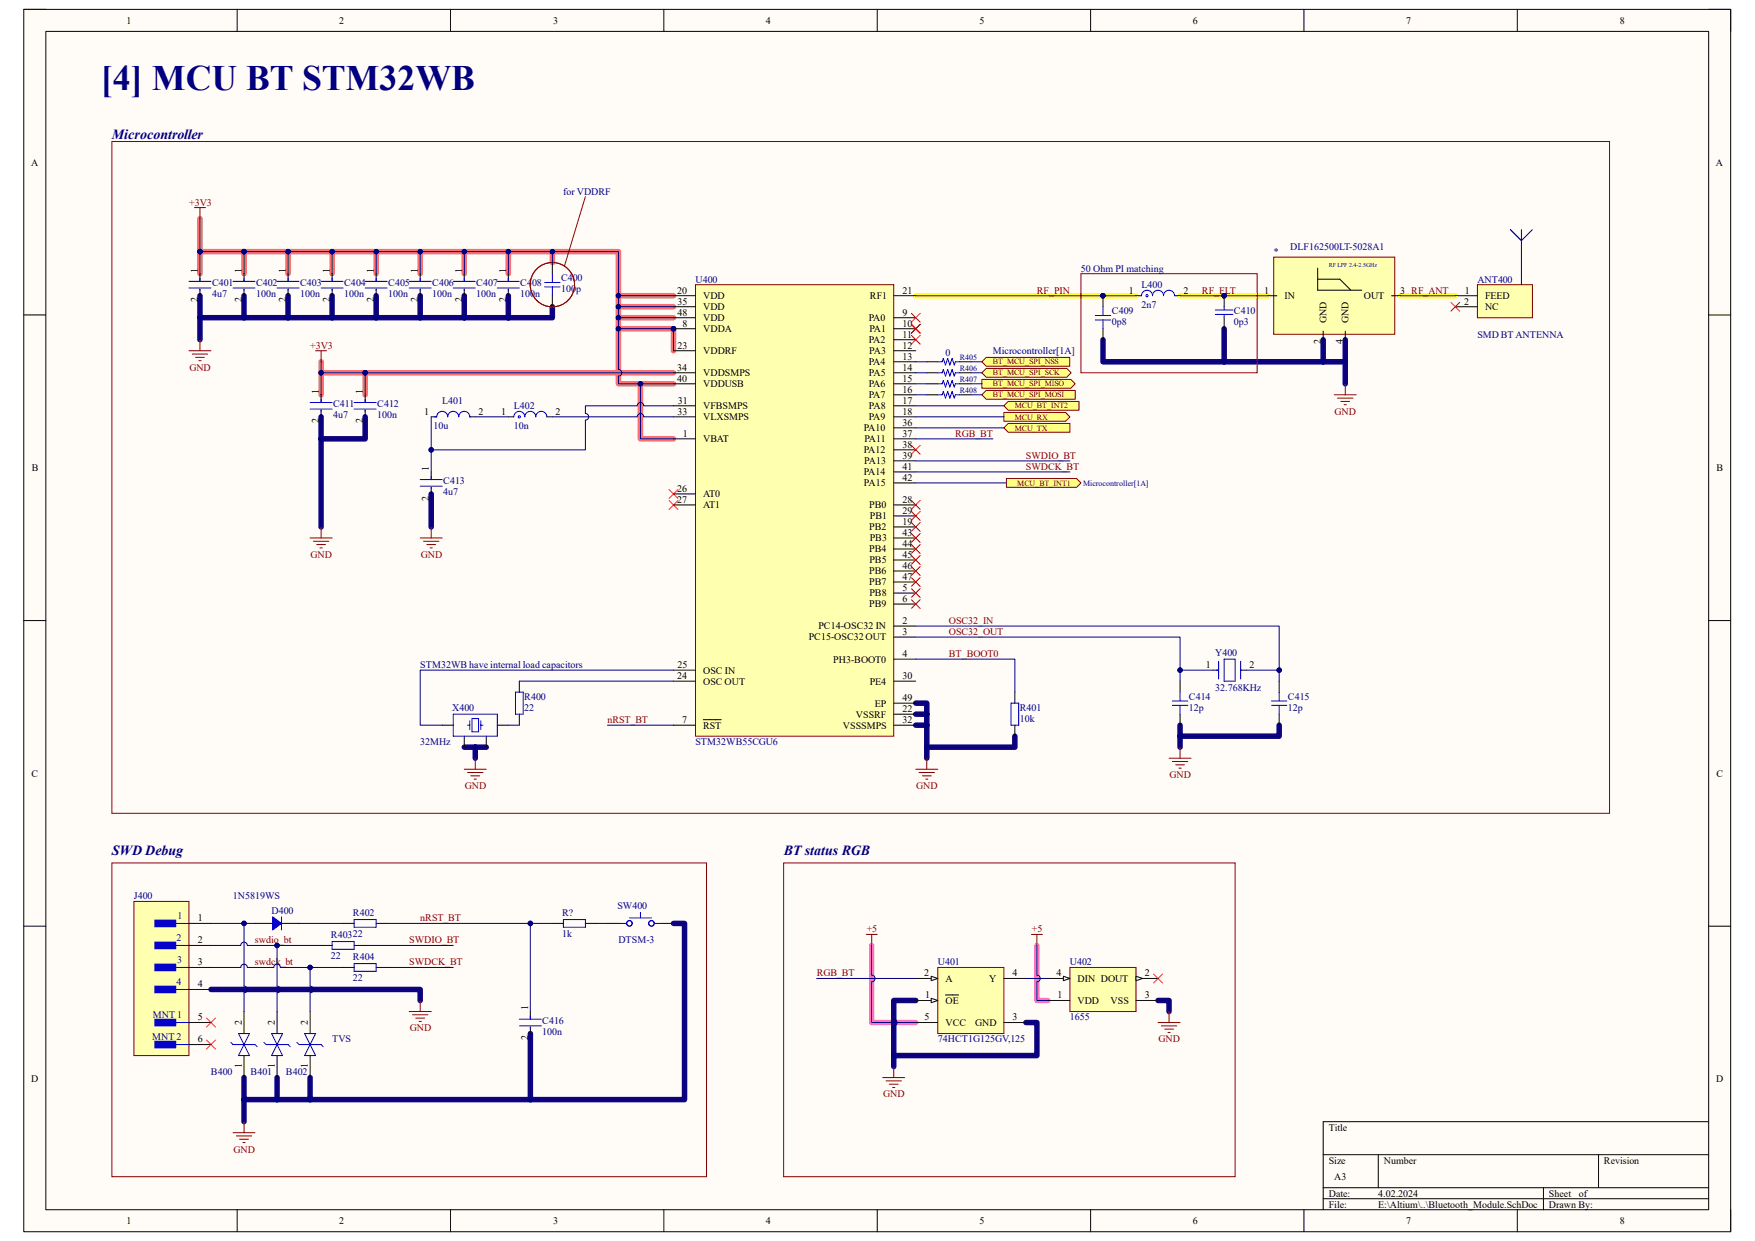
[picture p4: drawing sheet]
<svg xmlns="http://www.w3.org/2000/svg" width="297mm" height="210mm" viewBox="0 0 297 210" stroke-linecap="round" stroke-linejoin="round" font-family="sans-serif">
<defs><g id="words">
<text font-size="6.1" fill="#000080" x="17.1" y="15.2">[4] MCU BT STM32WB</text>
<g font-size="2.4" fill="#000080">
<text x="18.9" y="23.5">Microcontroller</text>
<text x="18.9" y="144.6">SWD Debug</text>
<text x="132.6" y="144.6">BT status RGB</text>
</g>
<g font-size="1.7">
<text x="21.4" y="4">1</text>
<text x="57.4" y="4">2</text>
<text x="93.6" y="4">3</text>
<text x="129.6" y="4">4</text>
<text x="165.8" y="4">5</text>
<text x="201.8" y="4">6</text>
<text x="238" y="4">7</text>
<text x="274.1" y="4">8</text>
<text x="5.3" y="28">A</text>
<text x="290.4" y="28">A</text>
<text x="33.5" y="46.1" transform="rotate(-90 33.5 46.1)">1</text>
<text x="40.9" y="46.1" transform="rotate(-90 40.9 46.1)">1</text>
<text x="48.4" y="46.1" transform="rotate(-90 48.4 46.1)">1</text>
<text x="55.8" y="46.1" transform="rotate(-90 55.8 46.1)">1</text>
<text x="63.3" y="46.1" transform="rotate(-90 63.3 46.1)">1</text>
<text x="70.7" y="46.1" transform="rotate(-90 70.7 46.1)">1</text>
<text x="78.2" y="46.1" transform="rotate(-90 78.2 46.1)">1</text>
<text x="85.6" y="46.1" transform="rotate(-90 85.6 46.1)">1</text>
<text x="33.5" y="51.2" transform="rotate(-90 33.5 51.2)">2</text>
<text x="40.9" y="51.2" transform="rotate(-90 40.9 51.2)">2</text>
<text x="48.4" y="51.2" transform="rotate(-90 48.4 51.2)">2</text>
<text x="55.8" y="51.2" transform="rotate(-90 55.8 51.2)">2</text>
<text x="63.3" y="51.2" transform="rotate(-90 63.3 51.2)">2</text>
<text x="70.7" y="51.2" transform="rotate(-90 70.7 51.2)">2</text>
<text x="78.2" y="51.2" transform="rotate(-90 78.2 51.2)">2</text>
<text x="85.6" y="51.2" transform="rotate(-90 85.6 51.2)">2</text>
<text x="114.6" y="49.7">20</text>
<text x="114.6" y="51.6">35</text>
<text x="114.6" y="53.4">48</text>
<text x="119" y="50.6">VDD</text>
<text x="119" y="52.5">VDD</text>
<text x="147.2" y="50.6">RF1</text>
<text x="152.7" y="53.4">9</text>
<text x="152.7" y="49.7">21</text>
<text x="191.1" y="49.7">1</text>
<text x="200.3" y="49.7">2</text>
<text x="214" y="49.7">1</text>
<text x="217.4" y="50.6">IN</text>
<text x="230.8" y="50.6">OUT</text>
<text x="237" y="49.7">3 RF_ANT</text>
<text x="247.8" y="51.6">2</text>
<text x="247.9" y="49.7">1</text>
<text x="251.3" y="50.6">FEED</text>
<text x="251.3" y="52.5">NC</text>
<text x="114.7" y="59">23</text>
<text x="115.5" y="55.3">8</text>
<text x="119" y="54.4">VDD</text>
<text x="119" y="56.2">VDDA</text>
<text x="119" y="59.9">VDDRF</text>
<text x="147" y="54.4">PA0</text>
<text x="147" y="58.1">PA2</text>
<text x="147.1" y="59.9">PA3</text>
<text x="147.2" y="56.2">PA1</text>
<text x="152.7" y="55.3">10</text>
<text x="152.7" y="57.1">11</text>
<text x="152.7" y="59">12</text>
<text x="223.6" y="58.3" transform="rotate(-90 223.6 58.3)">2</text>
<text x="224.5" y="54.7" transform="rotate(-90 224.5 54.7)">GND</text>
<text x="227.3" y="58.3" transform="rotate(-90 227.3 58.3)">4</text>
<text x="228.2" y="54.7" transform="rotate(-90 228.2 54.7)">GND</text>
<text x="114.6" y="62.7">34</text>
<text x="114.6" y="64.6">40</text>
<text x="119" y="63.7">VDDSMPS</text>
<text x="119" y="65.5">VDDUSB</text>
<text x="147" y="61.8">PA4</text>
<text x="147" y="65.5">PA6</text>
<text x="147.1" y="63.7">PA5</text>
<text x="152.7" y="60.9">13</text>
<text x="152.7" y="62.7">14</text>
<text x="152.7" y="64.6">15</text>
<text x="54" y="71.7" transform="rotate(-90 54 71.7)">2</text>
<text x="54" y="66.6" transform="rotate(-90 54 66.6)">1</text>
<text x="61.4" y="71.7" transform="rotate(-90 61.4 71.7)">2</text>
<text x="61.4" y="66.6" transform="rotate(-90 61.4 66.6)">1</text>
<text x="71.8" y="70.2">1</text>
<text x="81" y="70.2">2</text>
<text x="84.8" y="70.2">1</text>
<text x="94" y="70.2">2</text>
<text x="114.7" y="70.2">33</text>
<text x="114.7" y="68.3">31</text>
<text x="119" y="69.3">VFBSMPS</text>
<text x="119" y="71.1">VLXSMPS</text>
<text x="147" y="67.4">PA7</text>
<text x="147" y="71.1">PA9</text>
<text x="147.1" y="69.3">PA8</text>
<text x="152.7" y="66.5">16</text>
<text x="152.7" y="68.3">17</text>
<text x="152.7" y="70.2">18</text>
<text x="115.6" y="73.9">1</text>
<text x="119" y="74.8">VBAT</text>
<text x="146.2" y="73">PA10</text>
<text x="146.2" y="76.7">PA12</text>
<text x="146.3" y="74.8">PA11</text>
<text x="152.7" y="72.1">36</text>
<text x="152.7" y="73.9">37</text>
<text x="152.7" y="75.8">38</text>
<text x="152.7" y="77.6">39</text>
<text x="5.4" y="79.8">B</text>
<text x="72.6" y="79.7" transform="rotate(-90 72.6 79.7)">1</text>
<text x="114.6" y="83.2">26</text>
<text x="146.2" y="80.4">PA14</text>
<text x="146.2" y="82.3">PA15</text>
<text x="146.3" y="78.6">PA13</text>
<text x="152.7" y="79.5">41</text>
<text x="152.7" y="81.4">42</text>
<text x="290.5" y="79.8">B</text>
<text x="72.6" y="84.7" transform="rotate(-90 72.6 84.7)">2</text>
<text x="114.6" y="85.1">27</text>
<text x="119" y="84.2">AT0</text>
<text x="119" y="86">AT1</text>
<text x="147.1" y="86">PB0</text>
<text x="147.1" y="89.7">PB2</text>
<text x="147.2" y="87.9">PB1</text>
<text x="152.7" y="85.1">28</text>
<text x="152.7" y="87">29</text>
<text x="152.7" y="88.8">19</text>
<text x="147.1" y="93.5">PB4</text>
<text x="147.2" y="95.3">PB5</text>
<text x="147.2" y="91.6">PB3</text>
<text x="152.7" y="90.7">43</text>
<text x="152.7" y="92.5">44</text>
<text x="152.7" y="94.4">45</text>
<text x="147.1" y="97.2">PB6</text>
<text x="147.1" y="99.1">PB7</text>
<text x="147.2" y="100.9">PB8</text>
<text x="152.7" y="96.3">46</text>
<text x="152.7" y="98.1">47</text>
<text x="152.7" y="100">5</text>
<text x="152.7" y="101.9">6</text>
<text x="138.5" y="106.5">PC14-OSC32 IN</text>
<text x="147.1" y="102.8">PB9</text>
<text x="152.7" y="105.6">2</text>
<text x="152.7" y="107.4">3</text>
<text x="114.6" y="113.1">25</text>
<text x="136.9" y="108.4">PC15-OSC32 OUT</text>
<text x="141" y="112.1">PH3-BOOT0</text>
<text x="152.7" y="111.2">4</text>
<text x="204.1" y="113.1">1</text>
<text x="211.5" y="113.1">2</text>
<text x="114.6" y="114.9">24</text>
<text x="119" y="115.9">OSC OUT</text>
<text x="119" y="114">OSC IN</text>
<text x="147.2" y="115.9">PE4</text>
<text x="148" y="119.6">EP</text>
<text x="152.7" y="118.7">49</text>
<text x="152.7" y="114.9">30</text>
<text x="115.4" y="122.4">7</text>
<text x="119" y="123.3">RST</text>
<text x="142.7" y="123.3">VSSSMPS</text>
<text x="144.9" y="121.5">VSSRF</text>
<text x="152.7" y="120.5">22</text>
<text x="152.7" y="122.4">32</text>
<text x="5.3" y="131.4">C</text>
<text x="290.5" y="131.4">C</text>
<text x="33.5" y="155.9">1</text>
<text x="33.5" y="159.6">2</text>
<text x="33.5" y="163.4">3</text>
<text x="33.5" y="167.1">4</text>
<text x="156.4" y="165.2">2</text>
<text x="160" y="166.2">A</text>
<text x="167.4" y="166.2">Y</text>
<text x="171.4" y="165.2">4</text>
<text x="178.8" y="165.2">4</text>
<text x="182.4" y="166.2">DIN DOUT</text>
<text x="193.8" y="165.2">2</text>
<text x="33.5" y="172.7">5</text>
<text x="40.9" y="173.4" transform="rotate(-90 40.9 173.4)">2</text>
<text x="46.5" y="173.4" transform="rotate(-90 46.5 173.4)">2</text>
<text x="52.1" y="173.4" transform="rotate(-90 52.1 173.4)">2</text>
<text x="89.4" y="171" transform="rotate(-90 89.4 171)">1</text>
<text x="156.5" y="172.7">5</text>
<text x="156.6" y="169">1</text>
<text x="160" y="169.9">OE</text>
<text x="160" y="173.6">VCC</text>
<text x="165" y="173.6">GND</text>
<text x="171.4" y="172.7">3</text>
<text x="178.9" y="169">1</text>
<text x="182.4" y="169.9">VDD</text>
<text x="188" y="169.9">VSS</text>
<text x="193.8" y="169">3</text>
<text x="33.5" y="176.4">6</text>
<text x="89.4" y="176.1" transform="rotate(-90 89.4 176.1)">2</text>
<text x="5.3" y="183.2">D</text>
<text x="40.9" y="180.8" transform="rotate(-90 40.9 180.8)">1</text>
<text x="46.5" y="180.8" transform="rotate(-90 46.5 180.8)">1</text>
<text x="52.1" y="180.8" transform="rotate(-90 52.1 180.8)">1</text>
<text x="290.4" y="183.2">D</text>
<text x="224.9" y="191.3">Title</text>
<text x="224.9" y="196.9">Size</text>
<text x="234.2" y="196.9">Number</text>
<text x="271.4" y="196.9">Revision</text>
<text x="224.9" y="202.5">Date:</text>
<text x="225.8" y="199.7">A3</text>
<text x="233.3" y="202.5">4.02.2024</text>
<text x="262.1" y="202.5">Sheet</text>
<text x="267.2" y="202.5">of</text>
<text x="21.4" y="207.2">1</text>
<text x="57.4" y="207.2">2</text>
<text x="93.6" y="207.2">3</text>
<text x="129.6" y="207.2">4</text>
<text x="165.8" y="207.2">5</text>
<text x="201.8" y="207.2">6</text>
<text x="224.9" y="204.4">File:</text>
<text x="233.3" y="204.4">E:\Altium\..\Bluetooth_Module.SchDoc</text>
<text x="238" y="207.2">7</text>
<text x="262.1" y="204.4">Drawn By:</text>
<text x="274.1" y="207.2">8</text>
</g>
<g font-size="1.7" fill="#800000">
<text x="32" y="34.8">+3V3</text>
<text x="175.5" y="49.7">RF_PIN</text>
<text x="203.4" y="49.7">RF_FLT</text>
<text x="52.5" y="59">+3V3</text>
<text x="32" y="62.7">GND</text>
<text x="225.8" y="70.2">GND</text>
<text x="161.6" y="73.9">RGB_BT</text>
<text x="173.6" y="77.6">SWDIO_BT</text>
<text x="173.6" y="79.5">SWDCK_BT</text>
<text x="52.5" y="94.4">GND</text>
<text x="71.2" y="94.4">GND</text>
<text x="160.6" y="105.6">OSC32_IN</text>
<text x="160.6" y="107.4">OSC32_OUT</text>
<text x="160.6" y="111.2">BT_BOOT0</text>
<text x="102.8" y="122.4">nRST_BT</text>
<text x="197.9" y="131.7">GND</text>
<text x="78.7" y="133.6">GND</text>
<text x="155.1" y="133.6">GND</text>
<text x="71.1" y="155.9">nRST_BT</text>
<text x="43.1" y="159.6">swdio_bt</text>
<text x="69.3" y="159.6">SWDIO_BT</text>
<text x="146.7" y="157.8">+5</text>
<text x="174.6" y="157.8">+5</text>
<text x="43.1" y="163.4">swdck_bt</text>
<text x="69.3" y="163.4">SWDCK_BT</text>
<text x="138.2" y="165.2">RGB_BT</text>
<text x="69.3" y="174.5">GND</text>
<text x="196" y="176.4">GND</text>
<text x="149.5" y="185.7">GND</text>
<text x="39.5" y="195.1">GND</text>
</g>
<g font-size="1.7" fill="#000080">
<text x="95.3" y="32.9">for VDDRF</text>
<text x="95" y="47.6">C400</text>
<text x="117.7" y="47.8">U400</text>
<text x="182.9" y="46">50 Ohm PI matching</text>
<text x="215.6" y="43.2">*</text>
<text x="218.4" y="42.2">DLF162500LT-5028A1</text>
<text x="250" y="47.8">ANT400</text>
<text x="35.9" y="48.4">C401</text>
<text x="35.9" y="50.2">4u7</text>
<text x="43.3" y="48.4">C402</text>
<text x="43.3" y="50.2">100n</text>
<text x="50.8" y="48.4">C403</text>
<text x="50.8" y="50.2">100n</text>
<text x="58.3" y="48.4">C404</text>
<text x="58.3" y="50.2">100n</text>
<text x="65.7" y="48.4">C405</text>
<text x="65.7" y="50.2">100n</text>
<text x="73.2" y="48.4">C406</text>
<text x="73.2" y="50.2">100n</text>
<text x="80.6" y="48.4">C407</text>
<text x="80.6" y="50.2">100n</text>
<text x="88.1" y="48.4">C408</text>
<text x="88.1" y="50.2">100n</text>
<text x="95" y="49.5">100p</text>
<text x="188.2" y="53.2">C409</text>
<text x="193.2" y="48.8">L400</text>
<text x="193.2" y="52.1">2n7</text>
<text x="208.8" y="53.2">C410</text>
<text x="168" y="59.9">Microcontroller[1A]</text>
<text x="188.2" y="55.1">0p8</text>
<text x="208.8" y="55.1">0p3</text>
<text x="250" y="57.1">SMD BT ANTENNA</text>
<text x="160" y="60.3">0</text>
<text x="56.4" y="68.9">C411</text>
<text x="56.4" y="70.7">4u7</text>
<text x="63.8" y="68.9">C412</text>
<text x="63.8" y="70.7">100n</text>
<text x="74.8" y="68.3">L401</text>
<text x="87" y="69.3">L402</text>
<text x="73.4" y="72.6">10u</text>
<text x="87" y="72.6">10n</text>
<text x="75" y="81.9">C413</text>
<text x="75" y="83.8">4u7</text>
<text x="71.1" y="113.1">STM32WB have internal load capacitors</text>
<text x="205.7" y="111">Y400</text>
<text x="88.7" y="118.4">R400</text>
<text x="201.2" y="118.4">C414</text>
<text x="205.7" y="117">32.768KHz</text>
<text x="218" y="118.4">C415</text>
<text x="76.5" y="120.3">X400</text>
<text x="88.7" y="120.3">22</text>
<text x="172.6" y="120.3">R401</text>
<text x="172.6" y="122.2">10k</text>
<text x="201.2" y="120.3">12p</text>
<text x="218" y="120.3">12p</text>
<text x="71.1" y="126.1">32MHz</text>
<text x="117.7" y="126.1">STM32WB55CGU6</text>
<text x="22.6" y="152.2">J400</text>
<text x="30.1" y="155.5">1</text>
<text x="39.4" y="152.2">1N5819WS</text>
<text x="46" y="154.6">D400</text>
<text x="59.7" y="155.1">R402</text>
<text x="95.2" y="155.1">R?</text>
<text x="104.5" y="153.9">SW400</text>
<text x="29.9" y="159.3">2</text>
<text x="56" y="158.8">R40322</text>
<text x="95.2" y="158.6">1k</text>
<text x="104.6" y="159.6">DTSM-3</text>
<text x="29.9" y="166.7">4</text>
<text x="30" y="163">3</text>
<text x="56" y="162.3">22</text>
<text x="59.7" y="162.5">R404</text>
<text x="59.7" y="166.1">22</text>
<text x="158.7" y="163.4">U401</text>
<text x="181.1" y="163.4">U402</text>
<text x="25.9" y="172.3">MNT 1</text>
<text x="91.8" y="173.2">C416</text>
<text x="181.1" y="172.7">1655</text>
<text x="25.7" y="176.1">MNT 2</text>
<text x="56.2" y="176.4">TVS</text>
<text x="91.8" y="175.1">100n</text>
<text x="158.7" y="176.4">74HCT1G125GV,125</text>
<text x="35.7" y="182">B400</text>
<text x="42.4" y="182">B401</text>
<text x="48.4" y="182">B402</text>
</g>
<g font-size="1.4" fill="#000080">
<text x="162.4" y="61">R405</text>
<text x="162.4" y="62.8">R406</text>
<text x="162.4" y="64.7">R407</text>
<text x="162.4" y="66.5">R408</text>
<text x="183.3" y="82.2">Microcontroller[1A]</text>
</g>
<g font-size="1.4" fill="#800000">
<text x="168" y="65.4">BT_MCU_SPI_MISO</text>
<text x="168" y="63.5">BT_MCU_SPI_SCK</text>
<text x="168" y="61.7">BT_MCU_SPI_NSS</text>
<text x="168" y="67.3">BT_MCU_SPI_MOSI</text>
<text x="171.7" y="71">MCU_RX</text>
<text x="171.7" y="69.1">MCU_BT_INT2</text>
<text x="171.7" y="72.9">MCU_TX</text>
<text x="172.2" y="82.2">MCU_BT_INT1</text>
</g>
<text font-size="1" fill="#000080" x="224.9" y="45.2">RF LPF 2.4-2.5GHz</text>
</g></defs>
<path d="M4 1.6h288.9v206.8h-288.9z" fill-rule="evenodd" fill="#fffcf8"/>
<path d="M4 1.6h288.9v206.8h-288.9z" fill="none" stroke="#000" stroke-width=".17"/>
<path d="M7.8 5.3h281.4v199.4h-281.4z" fill-rule="evenodd" fill="#fffcf8"/>
<g fill="none" stroke="#000" stroke-width=".17">
<path d="M4 1.6h3.7M7.8 5.3h281.4v199.4h-281.4zM40.1 1.6v3.7M76.2 1.6v3.7M112.3 1.6v3.7M148.5 1.6v3.7M184.6 1.6v3.7M220.7 1.6v3.7M256.8 1.6v3.7M289.2 1.6h3.7v3.7M4 53.3h3.7M289.2 53.3h3.7"/>
<path d="M4 105h3.8M289.2 105h3.7M4 156.7h3.8M289.2 156.7h3.7M223.9 195.4h65.3M233.3 195.4v5.6M270.5 195.4v5.6M289.2 189.8h-65.3v14.9M40.1 204.7v3.7M76.2 204.7v3.7M112.4 204.7v3.7M148.5 204.7v3.7"/>
<path d="M184.6 204.7v3.7M220.7 204.7v3.7M223.9 201h65.3M223.9 202.9h65.3M256.8 204.7v3.7M261.2 201v3.7M292.9 204.7v3.7"/>
</g>
<g fill="none" stroke="#11037f" stroke-width=".93">
<path d="M33.8 53.8v3.7M33.8 50v3.8h44.8v-3.8M41.3 50v3.8M48.7 50v3.8M56.2 50v3.8M63.7 50v3.8M71.1 50v3.8M86 50v3.8h-7.4M93.5 51.9v1.9h-7.5M186.7 57.5v3.7h37.2v-3.7M207.2 55.6v5.6M227.7 57.5v7.4"/>
<path d="M54.3 70.5v3.8h7.5v-3.8M54.3 74.3v14.9M223.9 61.2h3.8M73 83.6v5.6M155 119h1.8v9.3M78.6 126.4h3.7M80.4 126.4v1.9M155 122.7h1.8M155 120.9h1.8M171.8 124.6v1.8h-15M199.7 122.7v1.9h16.8v-1.9M199.7 124.6v1.8"/>
<path d="M114 156.3h1.8v29.8h-63.3M35.7 167.4h35.4v1.9M89.8 174.9v11.2M155 169.3h-3.7v9.3M173.6 173h1.9v5.6h-24.2v1.9M196 169.3h1.8v1.9M41.3 182.4v3.7h11.2v-3.7M41.3 186.1v3.7M46.9 182.4v3.7"/>
</g>
<g fill="none" stroke="#ff6e6e" stroke-width=".93">
<path d="M33.8 37v9.3M33.8 42.6h7.5M41.3 42.6h63.4v22.3h9.3M41.3 42.6v3.7M48.7 42.6v3.7M56.2 42.6v3.7M63.7 42.6v3.7M71.1 42.6v3.7M78.6 42.6v3.7M86 42.6v3.7M93.5 42.6v1.8M104.7 50h9.3"/>
<path d="M104.7 51.9h9.3M104.7 53.8h9.3M104.7 55.6h9.3v3.8M54.3 61.2v1.9M61.8 63.1h-7.5v3.7M61.8 63.1v3.7M61.8 63.1h52.2M108.4 64.9v9.4h5.6"/>
</g>
<path d="M155 50h37.3M199.7 50h14.9M237 50h9.3" fill="none" stroke="#ff0" stroke-width=".93"/>
<path d="M147.5 160v13h7.5M175.5 160v9.3h1.8" fill="none" stroke="#ff6eff" stroke-width=".93"/>
<circle cx="114" cy="55.6" r=".37" fill="#000080"/>
<circle cx="114" cy="55.6" r=".37" fill="none" stroke="#000080" stroke-width=".17"/>
<path d="M117.7 48.2h33.6v76.4h-33.6z" fill-rule="evenodd" fill="#ffffb0"/>
<path d="M117.7 48.2h33.6v76.4h-33.6z" fill="none" stroke="#800000" stroke-width=".17"/>
<path d="M114 50h3.7M114 51.9h3.7M114 53.8h3.7M114 55.6h3.7" fill="none" stroke="#000" stroke-width=".17"/>
<circle cx="114" cy="55.6" r=".37" fill="#000080"/>
<circle cx="114" cy="55.6" r=".37" fill="none" stroke="#000080" stroke-width=".17"/>
<g fill="none" stroke="#000" stroke-width=".17">
<path d="M33.8 46.3v1.3M33.8 48.9v1.1M41.3 46.3v1.3M41.3 48.9v1.1M48.7 46.3v1.3M48.7 48.9v1.1M56.2 46.3v1.3M56.2 48.9v1.1M63.7 46.3v1.3M63.7 48.9v1.1M71.1 46.3v1.3M71.1 48.9v1.1"/>
<path d="M78.6 46.3v1.3M78.6 48.9v1.1M114 59.4h3.7M151.3 59.4h3.7M151.3 53.8h3.7M151.3 55.6h3.7M151.3 57.5h3.7M151.3 50h3.7M54.3 66.8v1.3M54.3 69.4v1.1M61.8 66.8v1.3M61.8 69.4v1.1"/>
<path d="M73 70.5h.9M73 79.9v1.3M79.5 70.5h.9M86 70.5h1M92.5 70.5h1M114 63.1h3.7M114 64.9h3.7M114 68.7h3.7M114 70.5h3.7M114 74.3h3.7M151.3 63.1h3.7M151.3 64.9h3.7"/>
<path d="M151.3 61.2h3.7M151.3 66.8h3.7M151.3 68.7h3.7M151.3 70.5h3.7M151.3 72.4h3.7M151.3 74.3h3.7M151.3 76.1h3.7M151.3 78h3.7M151.3 79.9h3.7M73 82.5v1.1M114 85.4h3.7M114 83.6h3.7"/>
<path d="M151.3 85.4h3.7M151.3 87.3h3.7M151.3 89.2h3.7M151.3 91h3.7M151.3 92.9h3.7M151.3 94.8h3.7M151.3 96.6h3.7M151.3 98.5h3.7M151.3 81.7h3.7M114 115.3h3.7M114 113.4h3.7M151.3 105.9h3.7"/>
<path d="M151.3 107.8h3.7M151.3 100.4h3.7M151.3 102.2h3.7M151.3 119h3.7M151.3 111.5h3.7M151.3 115.3h3.7M199.7 115.3v1.8M205.3 113.4h.9M210 113.4h.9M216.5 115.3v1.8M114 122.7h3.7M119 121.8h3.1"/>
<path d="M151.3 120.9h3.7M151.3 122.7h3.7M199.7 120.9v1.8M216.5 120.9v1.8"/>
</g>
<g fill="none" stroke="#00f" stroke-width=".17">
<path d="M32 47.6h3.7M32 48.7h3.7M33.8 47.1v.5M33.8 48.9v.2M39.4 47.6h3.8M39.4 48.7h3.8M41.3 47.1v.5M41.3 48.9v.2M46.9 47.6h3.7M46.9 48.7h3.7M48.7 47.1v.5M48.7 48.9v.2"/>
<path d="M54.3 47.6h3.8M54.3 48.7h3.8M56.2 47.1v.5M56.2 48.9v.2M61.8 47.6h3.7M61.8 48.7h3.7M63.7 47.1v.5M63.7 48.9v.2M69.3 47.6h3.7M69.3 48.7h3.7M71.1 47.1v.5M71.1 48.9v.2"/>
<path d="M76.7 47.6h3.7M76.7 48.7h3.7M78.6 47.1v.5M78.6 48.9v.2M52.5 68.1h3.7M52.5 69.2h3.7M54.3 67.6v.5M54.3 69.4v.2M59.9 68.1h3.8M59.9 69.2h3.8M61.8 67.6v.5M61.8 69.4v.2"/>
<path d="M73.5 70.5h.4a.93 .93 0 0 1 .9-.9 .93 .93 0 0 1 1 .9 .93 .93 0 0 1 .9-.9 .93 .93 0 0 1 .9 .9 .93 .93 0 0 1 1-.9 .93 .93 0 0 1 .9 .9h.2M87 70.5a.93 .93 0 0 1 .9-.9 .93 .93 0 0 1 .9 .9 .93 .93 0 0 1 .9-.9 .93 .93 0 0 1 1 .9 .93 .93 0 0 1 .9-.9 .93 .93 0 0 1 .9 .9M71.1 81.2h3.7M71.1 82.3h3.7M73 80.6v.6M73 82.5v.2M198.4 119.4h2.6M198.4 118.6h2.6M199.7 117.1v1.5M199.7 119.4v1.5M205.9 113.4h.3M206.2 111.9v3"/>
<path d="M207.2 111.5h1.8v3.8h-1.8zM210 111.9v3M210 113.4h.1M215.2 119.4h2.6M215.2 118.6h2.6M216.5 117.1v1.5M216.5 119.4v1.5"/>
<circle cx="87.9" cy="70.5" r=".19"/>
</g>
<g fill="none" stroke="#800000" stroke-width=".17">
<path d="M32.9 35.1h1.9M33.8 35.1v1.9M32 59.4h3.7M32.5 59.9h2.6M33.8 57.5v1.9M53.4 59.4h1.9M54.3 59.4v1.8M33.1 60.5h1.5M33.7 61h.3M52.5 91h3.7M53 91.6h2.6M53.6 92.2h1.5"/>
<path d="M54.2 92.7h.3M54.3 89.2v1.8M71.1 91h3.7M71.7 91.6h2.6M72.2 92.2h1.5M72.8 92.7h.4M73 89.2v1.8M78.6 130.2h3.7M79.1 130.7h2.6M79.7 131.3h1.5M80.2 131.9h.4M80.4 128.3v1.9"/>
<path d="M197.8 128.3h3.8M198.4 128.9h2.6M199 129.4h1.5M199.5 130h.4M199.7 126.4v1.9"/>
</g>
<circle cx="186.7" cy="50" r=".37" fill="#000080"/>
<circle cx="186.7" cy="50" r=".37" fill="none" stroke="#000080" stroke-width=".17"/>
<path d="M186.7 50v1.9M186.7 55.6v1.9" fill="none" stroke="#000" stroke-width=".17"/>
<circle cx="186.7" cy="50" r=".37" fill="#000080"/>
<circle cx="186.7" cy="50" r=".37" fill="none" stroke="#000080" stroke-width=".17"/>
<g fill="none" stroke="#00f" stroke-width=".17">
<path d="M185.4 54.1h2.6M185.4 53.4h2.6M186.7 51.9v1.5M186.7 54.1v1.5M193.2 50a.93 .93 0 0 1 .9-.9 .93 .93 0 0 1 .9 .9 .93 .93 0 0 1 1-.9 .93 .93 0 0 1 .9 .9 .93 .93 0 0 1 .9-.9 .93 .93 0 0 1 1 .9"/>
<circle cx="194.1" cy="50" r=".19"/>
</g>
<path d="M192.3 50h.9M198.8 50h.9" fill="none" stroke="#000" stroke-width=".17"/>
<circle cx="207.2" cy="50" r=".37" fill="#000080"/>
<circle cx="207.2" cy="50" r=".37" fill="none" stroke="#000080" stroke-width=".17"/>
<path d="M207.2 50v1.9M207.2 53.8v1.8" fill="none" stroke="#000" stroke-width=".17"/>
<circle cx="207.2" cy="50" r=".37" fill="#000080"/>
<circle cx="207.2" cy="50" r=".37" fill="none" stroke="#000080" stroke-width=".17"/>
<path d="M205.7 52.5h3M205.7 53.2h3M207.2 51.9v.6M207.2 53.2v.6" fill="none" stroke="#00f" stroke-width=".17"/>
<path d="M225.8 66.8h3.7M226.4 67.4h2.6M226.9 67.9h1.5M227.5 68.5h.3M227.7 64.9v1.9" fill="none" stroke="#800000" stroke-width=".17"/>
<path d="M215.6 43.5h20.5v13.1h-20.5z" fill-rule="evenodd" fill="#ffffb0"/>
<path d="M215.6 43.5h20.5v13.1h-20.5zM39.4 191.7h3.8M40 192.2h2.6M40.6 192.8h1.4M41.1 193.4h.4M41.3 189.8v1.9" fill="none" stroke="#800000" stroke-width=".17"/>
<path d="M214.6 50h1.5M223 47.2h3.7l1.9 1.9M223 45.4v3.7h7.5M223.9 56v1.5M227.7 56v1.5M235.5 50h1.5M89.8 171.2v1.3M89.8 173.8v1.1" fill="none" stroke="#000" stroke-width=".17"/>
<path d="M87.9 172.5h3.7M87.9 173.6h3.7M89.8 171.9v.6M89.8 173.8v.2" fill="none" stroke="#00f" stroke-width=".17"/>
<path d="M22.7 152.5h9.3v26.1h-9.3z" fill-rule="evenodd" fill="#ffffb0"/>
<path d="M22.7 152.5h9.3v26.1h-9.3z" fill="none" stroke="#800000" stroke-width=".17"/>
<path d="M26.2 155.7h3.5v1.1h-3.5z" fill-rule="evenodd" fill="#00f"/>
<path d="M26.2 155.7h3.5v1.1h-3.5zM27.9 156.3h4.1" fill="none" stroke="#00f" stroke-width=".17"/>
<path d="M26.2 159.4h3.5v1.2h-3.5z" fill-rule="evenodd" fill="#00f"/>
<path d="M26.2 159.4h3.5v1.2h-3.5zM27.9 160h4.1" fill="none" stroke="#00f" stroke-width=".17"/>
<path d="M26.2 163.2h3.5v1.1h-3.5z" fill-rule="evenodd" fill="#00f"/>
<path d="M26.2 163.2h3.5v1.1h-3.5zM27.9 163.7h4.1" fill="none" stroke="#00f" stroke-width=".17"/>
<path d="M26.2 166.9h3.5v1.1h-3.5z" fill-rule="evenodd" fill="#00f"/>
<path d="M26.2 166.9h3.5v1.1h-3.5zM27.9 167.4h4.1" fill="none" stroke="#00f" stroke-width=".17"/>
<path d="M26.2 172.5h3.5v1.1h-3.5z" fill-rule="evenodd" fill="#00f"/>
<path d="M26.2 172.5h3.5v1.1h-3.5zM27.9 173h4.1" fill="none" stroke="#00f" stroke-width=".17"/>
<path d="M26.2 176.2h3.5v1.1h-3.5z" fill-rule="evenodd" fill="#00f"/>
<g fill="none" stroke="#00f" stroke-width=".17">
<path d="M47.6 155.2v2.2M56.2 159.3h3.7v1.3h-3.7zM59.9 155.6h3.8v1.3h-3.8zM104.7 156.3h1.3M106.5 155.3h3.8M108.4 154.4v.9M110.8 156.3h1.3M26.2 176.2h3.5v1.1h-3.5zM27.9 176.8h4.1M59.9 163.1h3.8v1.3h-3.8z"/>
<circle cx="106.5" cy="156.3" r=".47"/>
<circle cx="110.3" cy="156.3" r=".47"/>
</g>
<g fill="none" stroke="#000" stroke-width=".17">
<path d="M32 156.3h3.7M32 160h3.7M43.2 156.3h2.9M47.6 156.3h3M54.3 160h1.9M58.1 156.3h1.8M59.9 160h1.9M63.7 156.3h1.8M102.8 156.3h1.9M112.1 156.3h1.9M32 163.7h3.7M32 167.4h3.7"/>
<path d="M32 173h3.7M32 176.8h3.7M58.1 163.7h1.8M63.7 163.7h1.8"/>
</g>
<path d="M35 172.3l1.4 1.5M35 176l1.4 1.5M36.4 172.3l-1.4 1.5M36.4 176l-1.4 1.5" fill="none" stroke="#f00" stroke-width=".17"/>
<path d="M69.3 171.2h3.7M69.8 171.7h2.6M70.4 172.3h1.5M70.9 172.9h.4M71.1 169.3v1.9" fill="none" stroke="#800000" stroke-width=".17"/>
<path d="M46.1 155.2l1.5 1.1-1.5 1.1z" fill="#00f"/>
<g fill="none" stroke="#00f" stroke-width=".17">
<path d="M87.2 117.1h1.3v3.8h-1.3zM171.1 119h1.3v3.7h-1.3zM76.7 120.9h7.5v3.7h-7.5zM79.1 122.7h.4M79.5 122v1.5M79.9 121.6h1.1v2.2h-1.1zM81.4 122v1.5M81.4 122.7h.3M46.1 155.2l1.5 1.1-1.5 1.1zM39.1 176.4l.3 .4h3.8l.3 .3M40.4 174.9h1.8l-1.8 3.7h1.8zM44.7 176.4l.3 .4h3.8l.3 .3"/>
<path d="M46 174.9h1.8l-1.8 3.7h1.8zM50.2 176.4l.4 .4h3.7l.4 .3M51.6 174.9h1.8l-1.8 3.7h1.8z"/>
</g>
<path d="M18.9 24h253.5v113.6h-253.5zM155 130.2h3.7M155.5 130.7h2.6M156.1 131.3h1.5M156.7 131.9h.3M156.8 128.3v1.9M18.9 146h100.7v53.1h-100.7zM132.6 146h76.4v53.1h-76.4z" fill="none" stroke="#800000" stroke-width=".17"/>
<g fill="none" stroke="#000" stroke-width=".17">
<path d="M87.9 115.3v1.8M171.8 117.1v1.9M74.8 122.7h1.9M78.6 124.6v1.8M82.3 124.6v1.8M84.2 122.7h1.8M87.9 120.9v1.8M171.8 122.7v1.9M41.3 171.2v3.7M41.3 178.6v3.8M46.9 171.2v3.7M46.9 178.6v3.8"/>
<path d="M52.5 171.2v3.7M52.5 178.6v3.8"/>
</g>
<path d="M170.6 71.7h10.5v1.5h-10.5l-.7-.8z" fill-rule="evenodd" fill="#ffff80"/>
<path d="M170.6 71.7h10.5v1.5h-10.5l-.7-.8z" fill="none" stroke="#800000" stroke-width=".17"/>
<path d="M169.9 69.8h10.4l.8 .7-.8 .8h-10.4z" fill-rule="evenodd" fill="#ffff80"/>
<path d="M169.9 69.8h10.4l.8 .7-.8 .8h-10.4z" fill="none" stroke="#800000" stroke-width=".17"/>
<path d="M169.9 68.7l.7-.8h12v1.5h-12z" fill-rule="evenodd" fill="#ffff80"/>
<path d="M169.9 68.7l.7-.8h12v1.5h-12z" fill="none" stroke="#800000" stroke-width=".17"/>
<path d="M170.3 81h11.9l.7 .7-.7 .8h-11.9z" fill-rule="evenodd" fill="#ffff80"/>
<path d="M170.3 81h11.9l.7 .7-.7 .8h-11.9z" fill="none" stroke="#800000" stroke-width=".17"/>
<path d="M86 46.3v1.3M86 48.9v1.1" fill="none" stroke="#000" stroke-width=".17"/>
<path d="M84.2 47.6h3.7M84.2 48.7h3.7M86 47.1v.5M86 48.9v.2" fill="none" stroke="#00f" stroke-width=".17"/>
<path d="M181.1 163.7h11.2v7.5h-11.2z" fill-rule="evenodd" fill="#ffffb0"/>
<path d="M181.1 163.7h11.2v7.5h-11.2z" fill="none" stroke="#800000" stroke-width=".17"/>
<path d="M177.3 169.3h3.8M192.3 165.6h3.7" fill="none" stroke="#000" stroke-width=".17"/>
<path d="M192.3 165.2l1.1 .4-1.1 .4z" fill="#f8fcff"/>
<path d="M177.3 165.6h3.8M192.3 165.2l1.1 .4-1.1 .4zM192.3 169.3h3.7" fill="none" stroke="#000" stroke-width=".17"/>
<path d="M180 165.2l1.1 .4-1.1 .4z" fill="#f8fcff"/>
<path d="M180 165.2l1.1 .4-1.1 .4z" fill="none" stroke="#000" stroke-width=".17"/>
<path d="M146.6 158.1h1.9M147.5 158.1v1.9M196 173h3.7M196.5 173.6h2.6M197.1 174.2h1.5M197.7 174.7h.3M197.8 171.2v1.8" fill="none" stroke="#800000" stroke-width=".17"/>
<path d="M195.2 164.8l1.5 1.5M196.7 164.8l-1.5 1.5" fill="none" stroke="#f00" stroke-width=".17"/>
<path d="M158.7 163.7h11.2v11.2h-11.2z" fill-rule="evenodd" fill="#ffffb0"/>
<path d="M158.7 163.7h11.2v11.2h-11.2z" fill="none" stroke="#800000" stroke-width=".17"/>
<path d="M155 169.3h3.7" fill="none" stroke="#000" stroke-width=".17"/>
<path d="M157.6 168.9l1.1 .4-1.1 .4z" fill="#f8fcff"/>
<path d="M155 165.6h3.7M157.6 168.9l1.1 .4-1.1 .4zM160 168.4h2.2" fill="none" stroke="#000" stroke-width=".17"/>
<path d="M157.6 165.2l1.1 .4-1.1 .4z" fill="#f8fcff"/>
<path d="M155 173h3.7M157.6 165.2l1.1 .4-1.1 .4zM169.9 173h3.7M169.9 165.6h3.7" fill="none" stroke="#000" stroke-width=".17"/>
<path d="M174.6 158.1h1.8M175.5 158.1v1.9M149.4 182.4h3.7M150 182.9h2.6M150.5 183.5h1.5M151.1 184h.3M151.3 180.5v1.9" fill="none" stroke="#800000" stroke-width=".17"/>
<path d="M250 48.2h9.3v5.6h-9.3z" fill-rule="evenodd" fill="#ffffb0"/>
<path d="M182.9 46.3h29.9v16.8h-29.9zM250 48.2h9.3v5.6h-9.3z" fill="none" stroke="#800000" stroke-width=".17"/>
<path d="M93.5 44.4v1.9M93.5 50v1.9M246.3 50h3.7M246.3 51.9h3.7" fill="none" stroke="#000" stroke-width=".17"/>
<g fill="none" stroke="#f00" stroke-width=".17">
<path d="M154.2 56.7l1.5 1.5M154.2 54.9l1.5 1.5M154.2 53l1.5 1.5M155.7 56.7l-1.5 1.5M155.7 54.9l-1.5 1.5M155.7 53l-1.5 1.5M245.6 51.2l1.4 1.5M247 51.2l-1.4 1.5M154.2 75.4l1.5 1.5M155.7 75.4l-1.5 1.5M113.2 84.7l1.5 1.5M113.2 82.8l1.5 1.5"/>
<path d="M114.7 84.7l-1.5 1.5M114.7 82.8l-1.5 1.5M154.2 99.6l1.5 1.5M154.2 97.8l1.5 1.4M154.2 95.9l1.5 1.5M154.2 94l1.5 1.5M154.2 92.2l1.5 1.5M154.2 90.3l1.5 1.5M154.2 88.4l1.5 1.5M154.2 86.6l1.5 1.5M154.2 84.7l1.5 1.5M155.7 99.6l-1.5 1.5"/>
<path d="M155.7 97.8l-1.5 1.4M155.7 95.9l-1.5 1.5M155.7 94l-1.5 1.5M155.7 92.2l-1.5 1.5M155.7 90.3l-1.5 1.5M155.7 88.4l-1.5 1.5M155.7 86.6l-1.5 1.5M155.7 84.7l-1.5 1.5M154.2 101.5l1.5 1.5M155.7 101.5l-1.5 1.5"/>
</g>
<path d="M255.6 38.9l1.9 1.8 1.8-1.8M257.5 38.9v9.3M92.2 48.6h2.6M92.2 47.8h2.6M93.5 46.3v1.5M93.5 48.6v1.4" fill="none" stroke="#00f" stroke-width=".17"/>
<g fill="none" stroke="#980000" stroke-width=".17">
<path d="M99.1 33.3l-3.6 11.7"/>
<circle cx="93.5" cy="48.2" r="3.8"/>
</g>
<path d="M166.2 66.8l.7-.7h15.1v1.5h-15.1z" fill-rule="evenodd" fill="#ffff80"/>
<path d="M166.2 66.8l.7-.7h15.1v1.5h-15.1z" fill="none" stroke="#800000" stroke-width=".17"/>
<path d="M166.2 64.2h15l.8 .7-.8 .8h-15z" fill-rule="evenodd" fill="#ffff80"/>
<path d="M166.2 64.2h15l.8 .7-.8 .8h-15z" fill="none" stroke="#800000" stroke-width=".17"/>
<path d="M166.2 63.1l.7-.8h13.6l.8 .8-.8 .7h-13.6z" fill-rule="evenodd" fill="#ffff80"/>
<path d="M166.2 63.1l.7-.8h13.6l.8 .8-.8 .7h-13.6z" fill="none" stroke="#800000" stroke-width=".17"/>
<path d="M166.2 61.2l.7-.7h14.1v1.5h-14.1z" fill-rule="evenodd" fill="#ffff80"/>
<path d="M166.2 61.2l.7-.7h14.1v1.5h-14.1z" fill="none" stroke="#800000" stroke-width=".17"/>
<path d="M156.8 61.2h1.9M156.8 63.1h1.9M156.8 64.9h1.9M156.8 66.8h1.9M162.4 61.2h1.9M162.4 63.1h1.9M162.4 64.9h1.9M162.4 66.8h1.9" fill="none" stroke="#000" stroke-width=".17"/>
<path d="M158.7 61.2h.8l.1-.5 .4 1.1 .4-1.1 .4 1.1 .3-1.1 .4 1.1 .2-.6h.7M158.7 63.1h.8l.1-.6 .4 1.1 .4-1.1 .4 1.1 .3-1.1 .4 1.1 .2-.5h.7M158.7 64.9h.8l.1-.5 .4 1.1 .4-1.1 .4 1.1 .3-1.1 .4 1.1 .2-.6h.7M158.7 66.8h.8l.1-.5 .4 1.1 .4-1.1 .4 1.1 .3-1.1 .4 1.1 .2-.6h.7" fill="none" stroke="#00f" stroke-width=".17"/>
<path d="M56.2 50v3.8" fill="none" stroke="#000080" stroke-width=".17"/>
<circle cx="56.2" cy="53.8" r=".37" fill="#000080"/>
<g fill="none" stroke="#000080" stroke-width=".17">
<path d="M63.7 50v3.8"/>
<circle cx="56.2" cy="53.8" r=".37"/>
</g>
<circle cx="63.7" cy="53.8" r=".37" fill="#000080"/>
<g fill="none" stroke="#000080" stroke-width=".17">
<path d="M71.1 50v3.8"/>
<circle cx="63.7" cy="53.8" r=".37"/>
</g>
<circle cx="71.1" cy="53.8" r=".37" fill="#000080"/>
<g fill="none" stroke="#000080" stroke-width=".17">
<path d="M71.1 42.6v3.7"/>
<circle cx="71.1" cy="53.8" r=".37"/>
</g>
<circle cx="71.1" cy="42.6" r=".37" fill="#000080"/>
<g fill="none" stroke="#000080" stroke-width=".17">
<path d="M63.7 42.6v3.7"/>
<circle cx="71.1" cy="42.6" r=".37"/>
</g>
<circle cx="63.7" cy="42.6" r=".37" fill="#000080"/>
<g fill="none" stroke="#000080" stroke-width=".17">
<path d="M56.2 42.6v3.7"/>
<circle cx="63.7" cy="42.6" r=".37"/>
</g>
<circle cx="56.2" cy="42.6" r=".37" fill="#000080"/>
<g fill="none" stroke="#000080" stroke-width=".17">
<path d="M108.4 64.9v9.4h5.6"/>
<circle cx="56.2" cy="42.6" r=".37"/>
</g>
<circle cx="108.4" cy="64.9" r=".37" fill="#000080"/>
<g fill="none" stroke="#000080" stroke-width=".17">
<path d="M48.7 42.6v3.7"/>
<circle cx="108.4" cy="64.9" r=".37"/>
</g>
<circle cx="48.8" cy="42.6" r=".37" fill="#000080"/>
<g fill="none" stroke="#000080" stroke-width=".17">
<path d="M41.3 50v3.8"/>
<circle cx="48.8" cy="42.6" r=".37"/>
</g>
<circle cx="41.3" cy="53.8" r=".37" fill="#000080"/>
<g fill="none" stroke="#000080" stroke-width=".17">
<path d="M41.3 42.6v3.7"/>
<circle cx="41.3" cy="53.8" r=".37"/>
</g>
<circle cx="41.3" cy="42.6" r=".37" fill="#000080"/>
<g fill="none" stroke="#000080" stroke-width=".17">
<path d="M48.7 50v3.8"/>
<circle cx="41.3" cy="42.6" r=".37"/>
</g>
<circle cx="48.8" cy="53.8" r=".37" fill="#000080"/>
<g fill="none" stroke="#000080" stroke-width=".17">
<path d="M78.6 42.6v3.7"/>
<circle cx="48.8" cy="53.8" r=".37"/>
</g>
<circle cx="78.6" cy="42.6" r=".37" fill="#000080"/>
<g fill="none" stroke="#000080" stroke-width=".17">
<path d="M33.8 42.6h7.5"/>
<circle cx="78.6" cy="42.6" r=".37"/>
</g>
<circle cx="33.8" cy="42.6" r=".37" fill="#000080"/>
<circle cx="33.8" cy="42.6" r=".37" fill="none" stroke="#000080" stroke-width=".17"/>
<circle cx="41.3" cy="42.6" r=".37" fill="#000080"/>
<g fill="none" stroke="#000080" stroke-width=".17">
<path d="M33.8 37v5.6"/>
<circle cx="41.3" cy="42.6" r=".37"/>
</g>
<circle cx="33.8" cy="42.6" r=".37" fill="#000080"/>
<g fill="none" stroke="#000080" stroke-width=".17">
<path d="M33.8 42.6v3.7"/>
<circle cx="33.8" cy="42.6" r=".37"/>
</g>
<circle cx="33.8" cy="42.6" r=".37" fill="#000080"/>
<g fill="none" stroke="#000080" stroke-width=".17">
<path d="M33.8 53.8v3.7"/>
<circle cx="33.8" cy="42.6" r=".37"/>
</g>
<circle cx="33.8" cy="53.8" r=".37" fill="#000080"/>
<g fill="none" stroke="#000080" stroke-width=".17">
<path d="M61.8 63.1v3.7"/>
<circle cx="33.8" cy="53.8" r=".37"/>
</g>
<circle cx="61.8" cy="63.1" r=".37" fill="#000080"/>
<g fill="none" stroke="#000080" stroke-width=".17">
<path d="M54.3 70.5v3.8h7.5v-3.8"/>
<circle cx="61.8" cy="63.1" r=".37"/>
</g>
<circle cx="54.3" cy="74.3" r=".37" fill="#000080"/>
<g fill="none" stroke="#000080" stroke-width=".17">
<path d="M54.3 74.3v14.9"/>
<circle cx="54.3" cy="74.3" r=".37"/>
</g>
<circle cx="54.3" cy="74.3" r=".37" fill="#000080"/>
<g fill="none" stroke="#000080" stroke-width=".17">
<path d="M61.8 63.1h52.2M80.4 70.5h5.6M93.5 70.5h14.3a.56 .56 0 0 1 .6-.5 .56 .56 0 0 1 .6 .5h5M73 83.6v5.6"/>
<circle cx="54.3" cy="74.3" r=".37"/>
</g>
<circle cx="61.8" cy="63.1" r=".37" fill="#000080"/>
<g fill="none" stroke="#000080" stroke-width=".17">
<path d="M61.8 63.1h-7.5v3.7"/>
<circle cx="61.8" cy="63.1" r=".37"/>
</g>
<circle cx="54.3" cy="63.1" r=".37" fill="#000080"/>
<circle cx="54.3" cy="63.1" r=".37" fill="none" stroke="#000080" stroke-width=".17"/>
<circle cx="61.8" cy="63.1" r=".37" fill="#000080"/>
<g fill="none" stroke="#000080" stroke-width=".17">
<path d="M54.3 61.2v1.9"/>
<circle cx="61.8" cy="63.1" r=".37"/>
</g>
<circle cx="54.3" cy="63.1" r=".37" fill="#000080"/>
<g fill="none" stroke="#000080" stroke-width=".17">
<path d="M114 68.7h-5a.56 .56 0 0 0-.6-.6 .56 .56 0 0 0-.6 .6h-8.7v1.3a.56 .56 0 0 1 .5 .5 .56 .56 0 0 1-.5 .6v5h-26.1"/>
<circle cx="54.3" cy="63.1" r=".37"/>
</g>
<circle cx="73" cy="76.1" r=".37" fill="#000080"/>
<g fill="none" stroke="#000080" stroke-width=".17">
<path d="M199.7 122.7v1.9h16.8v-1.9"/>
<circle cx="73" cy="76.1" r=".37"/>
</g>
<circle cx="199.7" cy="124.6" r=".37" fill="#000080"/>
<g fill="none" stroke="#000080" stroke-width=".17">
<path d="M207.2 55.6v5.6"/>
<circle cx="199.7" cy="124.6" r=".37"/>
</g>
<circle cx="207.2" cy="61.2" r=".37" fill="#000080"/>
<g fill="none" stroke="#000080" stroke-width=".17">
<path d="M199.7 50h14.9"/>
<circle cx="207.2" cy="61.2" r=".37"/>
</g>
<circle cx="207.2" cy="50" r=".37" fill="#000080"/>
<g fill="none" stroke="#000080" stroke-width=".17">
<path d="M46.9 182.4v3.7"/>
<circle cx="207.2" cy="50" r=".37"/>
</g>
<circle cx="46.9" cy="186.1" r=".37" fill="#000080"/>
<g fill="none" stroke="#000080" stroke-width=".17">
<path d="M61.8 160h14.9M65.5 163.7h11.2M41.3 186.1v3.7"/>
<circle cx="46.9" cy="186.1" r=".37"/>
</g>
<circle cx="41.3" cy="186.1" r=".37" fill="#000080"/>
<g fill="none" stroke="#000080" stroke-width=".17">
<path d="M199.7 113.4h5.6M50.6 156.3h7.5M35.7 167.4h35.4v1.9"/>
<circle cx="41.3" cy="186.1" r=".37"/>
</g>
<circle cx="199.7" cy="113.4" r=".37" fill="#000080"/>
<g fill="none" stroke="#000080" stroke-width=".17">
<path d="M210.9 113.4h5.6"/>
<circle cx="199.7" cy="113.4" r=".37"/>
</g>
<circle cx="216.5" cy="113.4" r=".37" fill="#000080"/>
<g fill="none" stroke="#000080" stroke-width=".17">
<path d="M199.7 124.6v1.8"/>
<circle cx="216.5" cy="113.4" r=".37"/>
</g>
<circle cx="199.7" cy="124.6" r=".37" fill="#000080"/>
<g fill="none" stroke="#000080" stroke-width=".17">
<path d="M155 79.9h26.1M155 78h26.1M155 70.5h14.9M155 72.4h14.9M114 113.4h-42.9v9.3h3.7M155 122.7h1.8"/>
<circle cx="199.7" cy="124.6" r=".37"/>
</g>
<circle cx="156.8" cy="122.7" r=".37" fill="#000080"/>
<g fill="none" stroke="#000080" stroke-width=".17">
<path d="M155 120.9h1.8"/>
<circle cx="156.8" cy="122.7" r=".37"/>
</g>
<circle cx="156.8" cy="120.9" r=".37" fill="#000080"/>
<g fill="none" stroke="#000080" stroke-width=".17">
<path d="M155 111.5h16.8v5.6M171.8 124.6v1.8h-15"/>
<circle cx="156.8" cy="120.9" r=".37"/>
</g>
<circle cx="156.8" cy="126.4" r=".37" fill="#000080"/>
<g fill="none" stroke="#000080" stroke-width=".17">
<path d="M237 50h9.3M89.8 174.9v11.2"/>
<circle cx="156.8" cy="126.4" r=".37"/>
</g>
<circle cx="89.8" cy="186.1" r=".37" fill="#000080"/>
<g fill="none" stroke="#000080" stroke-width=".17">
<path d="M89.8 156.3v14.9"/>
<circle cx="89.8" cy="186.1" r=".37"/>
</g>
<circle cx="89.8" cy="156.3" r=".37" fill="#000080"/>
<g fill="none" stroke="#000080" stroke-width=".17">
<path d="M102.8 122.7h11.2M41.3 156.3v10.6M41.3 166.9a.56 .56 0 0 1 .6 .5 .56 .56 0 0 1-.6 .6v3.2"/>
<circle cx="89.8" cy="156.3" r=".37"/>
</g>
<circle cx="41.3" cy="156.3" r=".37" fill="#000080"/>
<g fill="none" stroke="#000080" stroke-width=".17">
<path d="M46.9 160v6.9M46.9 166.9a.56 .56 0 0 1 .6 .5 .56 .56 0 0 1-.6 .6v3.2"/>
<circle cx="41.3" cy="156.3" r=".37"/>
</g>
<circle cx="46.9" cy="160" r=".37" fill="#000080"/>
<g fill="none" stroke="#000080" stroke-width=".17">
<path d="M52.5 163.7v3.2M52.5 166.9a.56 .56 0 0 1 .5 .5 .56 .56 0 0 1-.5 .6v3.2"/>
<circle cx="46.9" cy="160" r=".37"/>
</g>
<circle cx="52.5" cy="163.7" r=".37" fill="#000080"/>
<g fill="none" stroke="#000080" stroke-width=".17">
<path d="M155 119h1.8v9.3"/>
<circle cx="52.5" cy="163.7" r=".37"/>
</g>
<circle cx="156.8" cy="120.9" r=".37" fill="#000080"/>
<circle cx="156.8" cy="120.9" r=".37" fill="none" stroke="#000080" stroke-width=".17"/>
<circle cx="156.8" cy="122.7" r=".37" fill="#000080"/>
<circle cx="156.8" cy="122.7" r=".37" fill="none" stroke="#000080" stroke-width=".17"/>
<circle cx="156.8" cy="126.4" r=".37" fill="#000080"/>
<g fill="none" stroke="#000080" stroke-width=".17">
<path d="M155 107.8h44.7v7.5"/>
<circle cx="156.8" cy="126.4" r=".37"/>
</g>
<circle cx="199.7" cy="113.4" r=".37" fill="#000080"/>
<g fill="none" stroke="#000080" stroke-width=".17">
<path d="M155 105.9h61.5v9.4"/>
<circle cx="199.7" cy="113.4" r=".37"/>
</g>
<circle cx="216.5" cy="113.4" r=".37" fill="#000080"/>
<g fill="none" stroke="#000080" stroke-width=".17">
<path d="M73 70.5v9.4"/>
<circle cx="216.5" cy="113.4" r=".37"/>
</g>
<circle cx="73" cy="76.1" r=".37" fill="#000080"/>
<g fill="none" stroke="#000080" stroke-width=".17">
<path d="M86 50v3.8h-7.4M155 68.7h14.9M155 81.7h15.3"/>
<circle cx="73" cy="76.1" r=".37"/>
</g>
<circle cx="78.6" cy="53.8" r=".37" fill="#000080"/>
<circle cx="78.6" cy="53.8" r=".37" fill="none" stroke="#000080" stroke-width=".17"/>
<circle cx="86" cy="53.8" r=".37" fill="#000080"/>
<g fill="none" stroke="#000080" stroke-width=".17">
<path d="M86 42.6v3.7"/>
<circle cx="86" cy="53.8" r=".37"/>
</g>
<circle cx="86" cy="42.6" r=".37" fill="#000080"/>
<g fill="none" stroke="#000080" stroke-width=".17">
<path d="M147.5 160v5a.56 .56 0 0 1 .6 .6 .56 .56 0 0 1-.6 .5v6.9h7.5M138.2 165.6h16.8M173.6 173h1.9v5.6h-24.2v1.9M196 169.3h1.8v1.9"/>
<circle cx="86" cy="42.6" r=".37"/>
</g>
<circle cx="151.3" cy="178.6" r=".37" fill="#000080"/>
<g fill="none" stroke="#000080" stroke-width=".17">
<path d="M175.5 160v5a.56 .56 0 0 1 .5 .6 .56 .56 0 0 1-.5 .5v3.2h1.8M155 169.3h-3.7v3.2a.56 .56 0 0 1 .5 .5 .56 .56 0 0 1-.5 .6v5M173.6 165.6h3.7"/>
<circle cx="151.3" cy="178.6" r=".37"/>
</g>
<circle cx="151.3" cy="178.6" r=".37" fill="#000080"/>
<g fill="none" stroke="#000080" stroke-width=".17">
<path d="M223.9 61.2h3.8"/>
<circle cx="151.3" cy="178.6" r=".37"/>
</g>
<circle cx="227.7" cy="61.2" r=".37" fill="#000080"/>
<circle cx="227.7" cy="61.2" r=".37" fill="none" stroke="#000080" stroke-width=".17"/>
<circle cx="223.9" cy="61.2" r=".37" fill="#000080"/>
<g fill="none" stroke="#000080" stroke-width=".17">
<path d="M104.7 50h9.3"/>
<circle cx="223.9" cy="61.2" r=".37"/>
</g>
<circle cx="104.7" cy="50" r=".37" fill="#000080"/>
<g fill="none" stroke="#000080" stroke-width=".17">
<path d="M104.7 51.9h9.3"/>
<circle cx="104.7" cy="50" r=".37"/>
</g>
<circle cx="104.7" cy="51.9" r=".37" fill="#000080"/>
<g fill="none" stroke="#000080" stroke-width=".17">
<path d="M104.7 53.8h9.3"/>
<circle cx="104.7" cy="51.9" r=".37"/>
</g>
<circle cx="104.7" cy="53.8" r=".37" fill="#000080"/>
<g fill="none" stroke="#000080" stroke-width=".17">
<path d="M104.7 55.6h9.3"/>
<circle cx="104.7" cy="53.8" r=".37"/>
</g>
<circle cx="104.7" cy="55.6" r=".37" fill="#000080"/>
<circle cx="104.7" cy="55.6" r=".37" fill="none" stroke="#000080" stroke-width=".17"/>
<circle cx="114" cy="55.6" r=".37" fill="#000080"/>
<g fill="none" stroke="#000080" stroke-width=".17">
<path d="M33.8 50v3.8h44.8v-3.8"/>
<circle cx="114" cy="55.6" r=".37"/>
</g>
<circle cx="33.8" cy="53.8" r=".37" fill="#000080"/>
<circle cx="33.8" cy="53.8" r=".37" fill="none" stroke="#000080" stroke-width=".17"/>
<circle cx="41.3" cy="53.8" r=".37" fill="#000080"/>
<circle cx="41.3" cy="53.8" r=".37" fill="none" stroke="#000080" stroke-width=".17"/>
<circle cx="48.8" cy="53.8" r=".37" fill="#000080"/>
<circle cx="48.8" cy="53.8" r=".37" fill="none" stroke="#000080" stroke-width=".17"/>
<circle cx="56.2" cy="53.8" r=".37" fill="#000080"/>
<circle cx="56.2" cy="53.8" r=".37" fill="none" stroke="#000080" stroke-width=".17"/>
<circle cx="63.7" cy="53.8" r=".37" fill="#000080"/>
<circle cx="63.7" cy="53.8" r=".37" fill="none" stroke="#000080" stroke-width=".17"/>
<circle cx="71.1" cy="53.8" r=".37" fill="#000080"/>
<circle cx="71.1" cy="53.8" r=".37" fill="none" stroke="#000080" stroke-width=".17"/>
<circle cx="78.6" cy="53.8" r=".37" fill="#000080"/>
<g fill="none" stroke="#000080" stroke-width=".17">
<path d="M114 55.6v3.8"/>
<circle cx="78.6" cy="53.8" r=".37"/>
</g>
<circle cx="114" cy="55.6" r=".37" fill="#000080"/>
<g fill="none" stroke="#000080" stroke-width=".17">
<path d="M93.5 42.6v1.8"/>
<circle cx="114" cy="55.6" r=".37"/>
</g>
<circle cx="93.5" cy="42.6" r=".37" fill="#000080"/>
<g fill="none" stroke="#000080" stroke-width=".17">
<path d="M93.5 51.9v1.9h-7.5"/>
<circle cx="93.5" cy="42.6" r=".37"/>
</g>
<circle cx="86" cy="53.8" r=".37" fill="#000080"/>
<g fill="none" stroke="#000080" stroke-width=".17">
<path d="M41.3 42.6h63.4v19.9a.56 .56 0 0 1 .5 .6 .56 .56 0 0 1-.5 .5v1.3h9.3"/>
<circle cx="86" cy="53.8" r=".37"/>
</g>
<circle cx="108.4" cy="64.9" r=".37" fill="#000080"/>
<circle cx="108.4" cy="64.9" r=".37" fill="none" stroke="#000080" stroke-width=".17"/>
<circle cx="104.7" cy="55.6" r=".37" fill="#000080"/>
<circle cx="104.7" cy="55.6" r=".37" fill="none" stroke="#000080" stroke-width=".17"/>
<circle cx="104.7" cy="53.8" r=".37" fill="#000080"/>
<circle cx="104.7" cy="53.8" r=".37" fill="none" stroke="#000080" stroke-width=".17"/>
<circle cx="104.7" cy="51.9" r=".37" fill="#000080"/>
<circle cx="104.7" cy="51.9" r=".37" fill="none" stroke="#000080" stroke-width=".17"/>
<circle cx="104.7" cy="50" r=".37" fill="#000080"/>
<circle cx="104.7" cy="50" r=".37" fill="none" stroke="#000080" stroke-width=".17"/>
<circle cx="93.5" cy="42.6" r=".37" fill="#000080"/>
<circle cx="93.5" cy="42.6" r=".37" fill="none" stroke="#000080" stroke-width=".17"/>
<circle cx="86" cy="42.6" r=".37" fill="#000080"/>
<circle cx="86" cy="42.6" r=".37" fill="none" stroke="#000080" stroke-width=".17"/>
<circle cx="78.6" cy="42.6" r=".37" fill="#000080"/>
<circle cx="78.6" cy="42.6" r=".37" fill="none" stroke="#000080" stroke-width=".17"/>
<circle cx="71.1" cy="42.6" r=".37" fill="#000080"/>
<circle cx="71.1" cy="42.6" r=".37" fill="none" stroke="#000080" stroke-width=".17"/>
<circle cx="63.7" cy="42.6" r=".37" fill="#000080"/>
<circle cx="63.7" cy="42.6" r=".37" fill="none" stroke="#000080" stroke-width=".17"/>
<circle cx="56.2" cy="42.6" r=".37" fill="#000080"/>
<circle cx="56.2" cy="42.6" r=".37" fill="none" stroke="#000080" stroke-width=".17"/>
<circle cx="48.8" cy="42.6" r=".37" fill="#000080"/>
<circle cx="48.8" cy="42.6" r=".37" fill="none" stroke="#000080" stroke-width=".17"/>
<circle cx="41.3" cy="42.6" r=".37" fill="#000080"/>
<g fill="none" stroke="#000080" stroke-width=".17">
<path d="M35.7 156.3h7.5"/>
<circle cx="41.3" cy="42.6" r=".37"/>
</g>
<circle cx="41.3" cy="156.3" r=".37" fill="#000080"/>
<g fill="none" stroke="#000080" stroke-width=".17">
<path d="M155 74.3h13M35.7 160h5a.56 .56 0 0 1 .6-.6 .56 .56 0 0 1 .6 .6h12.4"/>
<circle cx="41.3" cy="156.3" r=".37"/>
</g>
<circle cx="46.9" cy="160" r=".37" fill="#000080"/>
<g fill="none" stroke="#000080" stroke-width=".17">
<path d="M35.7 163.7h5a.56 .56 0 0 1 .6-.5 .56 .56 0 0 1 .6 .5h4.4a.56 .56 0 0 1 .9-.5l.2 .5h10.7"/>
<circle cx="46.9" cy="160" r=".37"/>
</g>
<circle cx="52.5" cy="163.7" r=".37" fill="#000080"/>
<g fill="none" stroke="#000080" stroke-width=".17">
<path d="M41.3 182.4v3.7h11.2v-3.7"/>
<circle cx="52.5" cy="163.7" r=".37"/>
</g>
<circle cx="52.5" cy="186.1" r=".37" fill="#000080"/>
<circle cx="52.5" cy="186.1" r=".37" fill="none" stroke="#000080" stroke-width=".17"/>
<circle cx="46.9" cy="186.1" r=".37" fill="#000080"/>
<circle cx="46.9" cy="186.1" r=".37" fill="none" stroke="#000080" stroke-width=".17"/>
<circle cx="41.3" cy="186.1" r=".37" fill="#000080"/>
<g fill="none" stroke="#000080" stroke-width=".17">
<path d="M87.9 115.3h26.1M78.6 126.4h3.7M86 122.7h1.9"/>
<circle cx="41.3" cy="186.1" r=".37"/>
</g>
<circle cx="80.4" cy="126.4" r=".37" fill="#000080"/>
<g fill="none" stroke="#000080" stroke-width=".17">
<path d="M80.4 126.4v1.9"/>
<circle cx="80.4" cy="126.4" r=".37"/>
</g>
<circle cx="80.4" cy="126.4" r=".37" fill="#000080"/>
<g fill="none" stroke="#000080" stroke-width=".17">
<path d="M186.7 57.5v3.7h37.2v-3.7"/>
<circle cx="80.4" cy="126.4" r=".37"/>
</g>
<circle cx="207.2" cy="61.2" r=".37" fill="#000080"/>
<circle cx="207.2" cy="61.2" r=".37" fill="none" stroke="#000080" stroke-width=".17"/>
<circle cx="223.9" cy="61.2" r=".37" fill="#000080"/>
<g fill="none" stroke="#000080" stroke-width=".17">
<path d="M227.7 57.5v7.4"/>
<circle cx="223.9" cy="61.2" r=".37"/>
</g>
<circle cx="227.7" cy="61.2" r=".37" fill="#000080"/>
<g fill="none" stroke="#000080" stroke-width=".17">
<path d="M155 50h37.3"/>
<circle cx="227.7" cy="61.2" r=".37"/>
</g>
<circle cx="186.7" cy="50" r=".37" fill="#000080"/>
<g fill="none" stroke="#000080" stroke-width=".17">
<path d="M155 61.2h1.8M155 63.1h1.8M155 64.9h1.8M155 66.8h1.8M164.3 61.2h1.9M164.3 63.1h1.9M164.3 64.9h1.9M164.3 66.8h1.9M114 156.3h1.8v29.8h-63.3"/>
<circle cx="186.7" cy="50" r=".37"/>
</g>
<circle cx="52.5" cy="186.1" r=".37" fill="#000080"/>
<circle cx="52.5" cy="186.1" r=".37" fill="none" stroke="#000080" stroke-width=".17"/>
<circle cx="89.8" cy="186.1" r=".37" fill="#000080"/>
<g fill="none" stroke="#000080" stroke-width=".17">
<path d="M65.5 156.3h28"/>
<circle cx="89.8" cy="186.1" r=".37"/>
</g>
<circle cx="89.8" cy="156.3" r=".37" fill="#000080"/>
<g fill="none" stroke="#000080" stroke-width=".17">
<path d="M100.9 156.3h1.9"/>
<circle cx="89.8" cy="156.3" r=".37"/>
</g>
<path d="M93.5 156.3h1.8M99.1 156.3h1.8" fill="none" stroke="#000" stroke-width=".17"/>
<path d="M95.3 155.6h3.8v1.3h-3.8z" fill="none" stroke="#00f" stroke-width=".17"/>
<use href="#words"/>
</svg>
